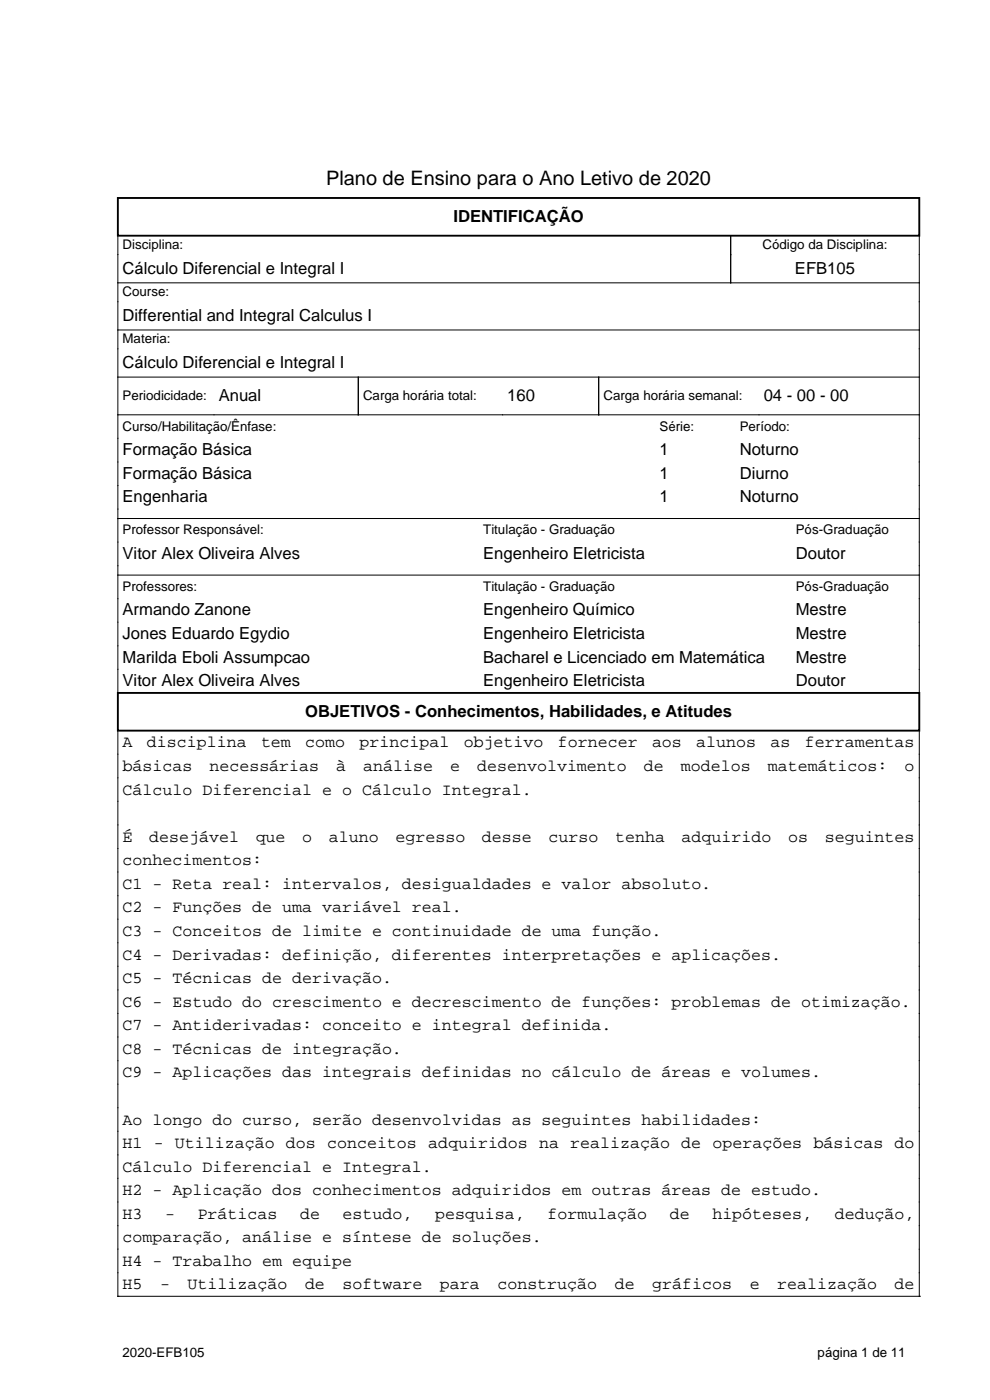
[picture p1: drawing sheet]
<svg xmlns="http://www.w3.org/2000/svg" width="210mm" height="297mm" viewBox="0 0 210 297" stroke-linecap="round" stroke-linejoin="round" font-family="sans-serif">
<defs><g id="words">
<text font-size="4.2" x="69.2" y="39.3">Plano de Ensino para o Ano Letivo de 2020</text>
<g font-size="3.5">
<text x="96.2" y="47.1">IDENTIFICAÇÃO</text>
<text x="26" y="58.1">Cálculo Diferencial e Integral I</text>
<text x="168.6" y="58.1">EFB105</text>
<text x="26" y="68.1">Differential and Integral Calculus I</text>
<text x="26" y="78.1">Cálculo Diferencial e Integral I</text>
<text x="46.4" y="85.1">Anual</text>
<text x="107.6" y="85.1">160</text>
<text x="162" y="85.1">04 - 00 - 00</text>
<text x="26" y="96.6">Formação Básica</text>
<text x="26" y="101.6">Formação Básica</text>
<text x="139.9" y="96.6">1</text>
<text x="139.9" y="101.6">1</text>
<text x="156.9" y="96.6">Noturno</text>
<text x="156.9" y="101.6">Diurno</text>
<text x="26" y="106.6">Engenharia</text>
<text x="139.9" y="106.6">1</text>
<text x="156.9" y="106.6">Noturno</text>
<text x="26" y="118.6">Vitor Alex Oliveira Alves</text>
<text x="102.5" y="118.6">Engenheiro Eletricista</text>
<text x="168.8" y="118.6">Doutor</text>
<text x="26" y="130.6">Armando Zanone</text>
<text x="102.5" y="130.6">Engenheiro Químico</text>
<text x="168.8" y="130.6">Mestre</text>
<text x="26" y="135.6">Jones Eduardo Egydio</text>
<text x="102.5" y="135.6">Engenheiro Eletricista</text>
<text x="168.8" y="135.6">Mestre</text>
<text x="26" y="140.6">Marilda Eboli Assumpcao</text>
<text x="102.5" y="140.6">Bacharel e Licenciado em Matemática</text>
<text x="168.8" y="140.6">Mestre</text>
<text x="26" y="145.6">Vitor Alex Oliveira Alves</text>
<text x="102.5" y="145.6">Engenheiro Eletricista</text>
<text x="168.8" y="145.6">Doutor</text>
<text x="64.7" y="152.1">OBJETIVOS - Conhecimentos, Habilidades, e Atitudes</text>
<text x="26" y="158.6">A</text>
<text x="31.2" y="158.6">disciplina</text>
<text x="55.4" y="158.6">tem</text>
<text x="64.8" y="158.6">como</text>
<text x="76.3" y="158.6">principal</text>
<text x="98.4" y="158.6">objetivo</text>
<text x="118.3" y="158.6">fornecer</text>
<text x="138.3" y="158.6">aos</text>
<text x="147.7" y="158.6">alunos</text>
<text x="163.4" y="158.6">as</text>
<text x="170.7" y="158.6">ferramentas</text>
<text x="26" y="163.6">básicas</text>
<text x="44.4" y="163.6">necessárias</text>
<text x="71.3" y="163.6">à</text>
<text x="77.1" y="163.6">análise</text>
<text x="95.5" y="163.6">e</text>
<text x="101.2" y="163.6">desenvolvimento</text>
<text x="136.6" y="163.6">de</text>
<text x="144.4" y="163.6">modelos</text>
<text x="162.9" y="163.6">matemáticos:</text>
<text x="191.9" y="163.6">o</text>
<text x="26" y="168.6">Cálculo Diferencial e o Cálculo Integral.</text>
<text x="26" y="178.6">É</text>
<text x="31.7" y="178.6">desejável</text>
<text x="54.2" y="178.6">que</text>
<text x="64.1" y="178.6">o</text>
<text x="69.8" y="178.6">aluno</text>
<text x="83.9" y="178.6">egresso</text>
<text x="102.2" y="178.6">desse</text>
<text x="116.4" y="178.6">curso</text>
<text x="130.5" y="178.6">tenha</text>
<text x="144.6" y="178.6">adquirido</text>
<text x="167.2" y="178.6">os</text>
<text x="174.9" y="178.6">seguintes</text>
<text x="26" y="183.6">conhecimentos:</text>
<text x="26" y="188.6">C1 - Reta real: intervalos, desigualdades e valor absoluto.</text>
<text x="26" y="193.6">C2 - Funções de uma variável real.</text>
<text x="26" y="198.6">C3 - Conceitos de limite e continuidade de uma função.</text>
<text x="26" y="203.6">C4 - Derivadas: definição, diferentes interpretações e aplicações.</text>
<text x="26" y="208.6">C5 - Técnicas de derivação.</text>
<text x="26" y="213.6">C6 - Estudo do crescimento e decrescimento de funções: problemas de otimização.</text>
<text x="26" y="218.6">C7 - Antiderivadas: conceito e integral definida.</text>
<text x="26" y="223.6">C8 - Técnicas de integração.</text>
<text x="26" y="228.6">C9 - Aplicações das integrais definidas no cálculo de áreas e volumes.</text>
<text x="26" y="238.6">Ao longo do curso, serão desenvolvidas as seguintes habilidades:</text>
<text x="26" y="243.6">H1 - Utilização dos conceitos adquiridos na realização de operações básicas do</text>
<text x="26" y="248.6">Cálculo Diferencial e Integral.</text>
<text x="26" y="253.6">H2 - Aplicação dos conhecimentos adquiridos em outras áreas de estudo.</text>
<text x="26" y="258.6">H3</text>
<text x="26" y="263.6">comparação, análise e síntese de soluções.</text>
<text x="35" y="258.6">-</text>
<text x="41.9" y="258.6">Práticas</text>
<text x="63.7" y="258.6">de</text>
<text x="72.7" y="258.6">estudo,</text>
<text x="92.3" y="258.6">pesquisa,</text>
<text x="116.1" y="258.6">formulação</text>
<text x="142.1" y="258.6">de</text>
<text x="151.1" y="258.6">hipóteses,</text>
<text x="177.1" y="258.6">dedução,</text>
<text x="26" y="268.6">H4 - Trabalho em equipe</text>
<text x="26" y="273.6">H5</text>
<text x="34" y="273.6">-</text>
<text x="39.8" y="273.6">Utilização</text>
<text x="64.7" y="273.6">de</text>
<text x="72.7" y="273.6">software</text>
<text x="93.3" y="273.6">para</text>
<text x="105.5" y="273.6">construção</text>
<text x="130.4" y="273.6">de</text>
<text x="138.4" y="273.6">gráficos</text>
<text x="159" y="273.6">e</text>
<text x="164.9" y="273.6">realização</text>
<text x="189.8" y="273.6">de</text>
</g>
<g font-size="2.8">
<text x="26" y="52.8">Disciplina:</text>
<text x="161.7" y="52.8">Código da Disciplina:</text>
<text x="26" y="62.8">Course:</text>
<text x="26" y="72.8">Materia:</text>
<text x="26" y="84.8">Periodicidade:</text>
<text x="77" y="84.8">Carga horária total:</text>
<text x="128" y="84.8">Carga horária semanal:</text>
<text x="26" y="91.3">Curso/Habilitação/Ênfase:</text>
<text x="139.9" y="91.3">Série:</text>
<text x="156.9" y="91.3">Período:</text>
<text x="26" y="113.3">Professor Responsável:</text>
<text x="102.5" y="113.3">Titulação - Graduação</text>
<text x="168.8" y="113.3">Pós-Graduação</text>
<text x="26" y="125.3">Professores:</text>
<text x="102.5" y="125.3">Titulação - Graduação</text>
<text x="168.8" y="125.3">Pós-Graduação</text>
<text x="26" y="287.8">2020-EFB105</text>
<text x="173.4" y="287.8">página 1 de 11</text>
</g>
</g></defs>
<path d="M25 42h170v8h-170zM25 147h170v8h-170z" fill="none" stroke="#000" stroke-width=".4"/>
<g fill="none" stroke="#000" stroke-width=".21">
<path d="M25 50v97M155 50v10M195 50v97M25 60h170M25 70h170M25 80h170M76 80v8M127 80v8M25 88h170M25 110h170M25 122h170M25 155v120"/>
<path d="M195 155v120M25 275h.1M25 275h170M195 275h.1"/>
</g>
<use href="#words"/>
</svg>
